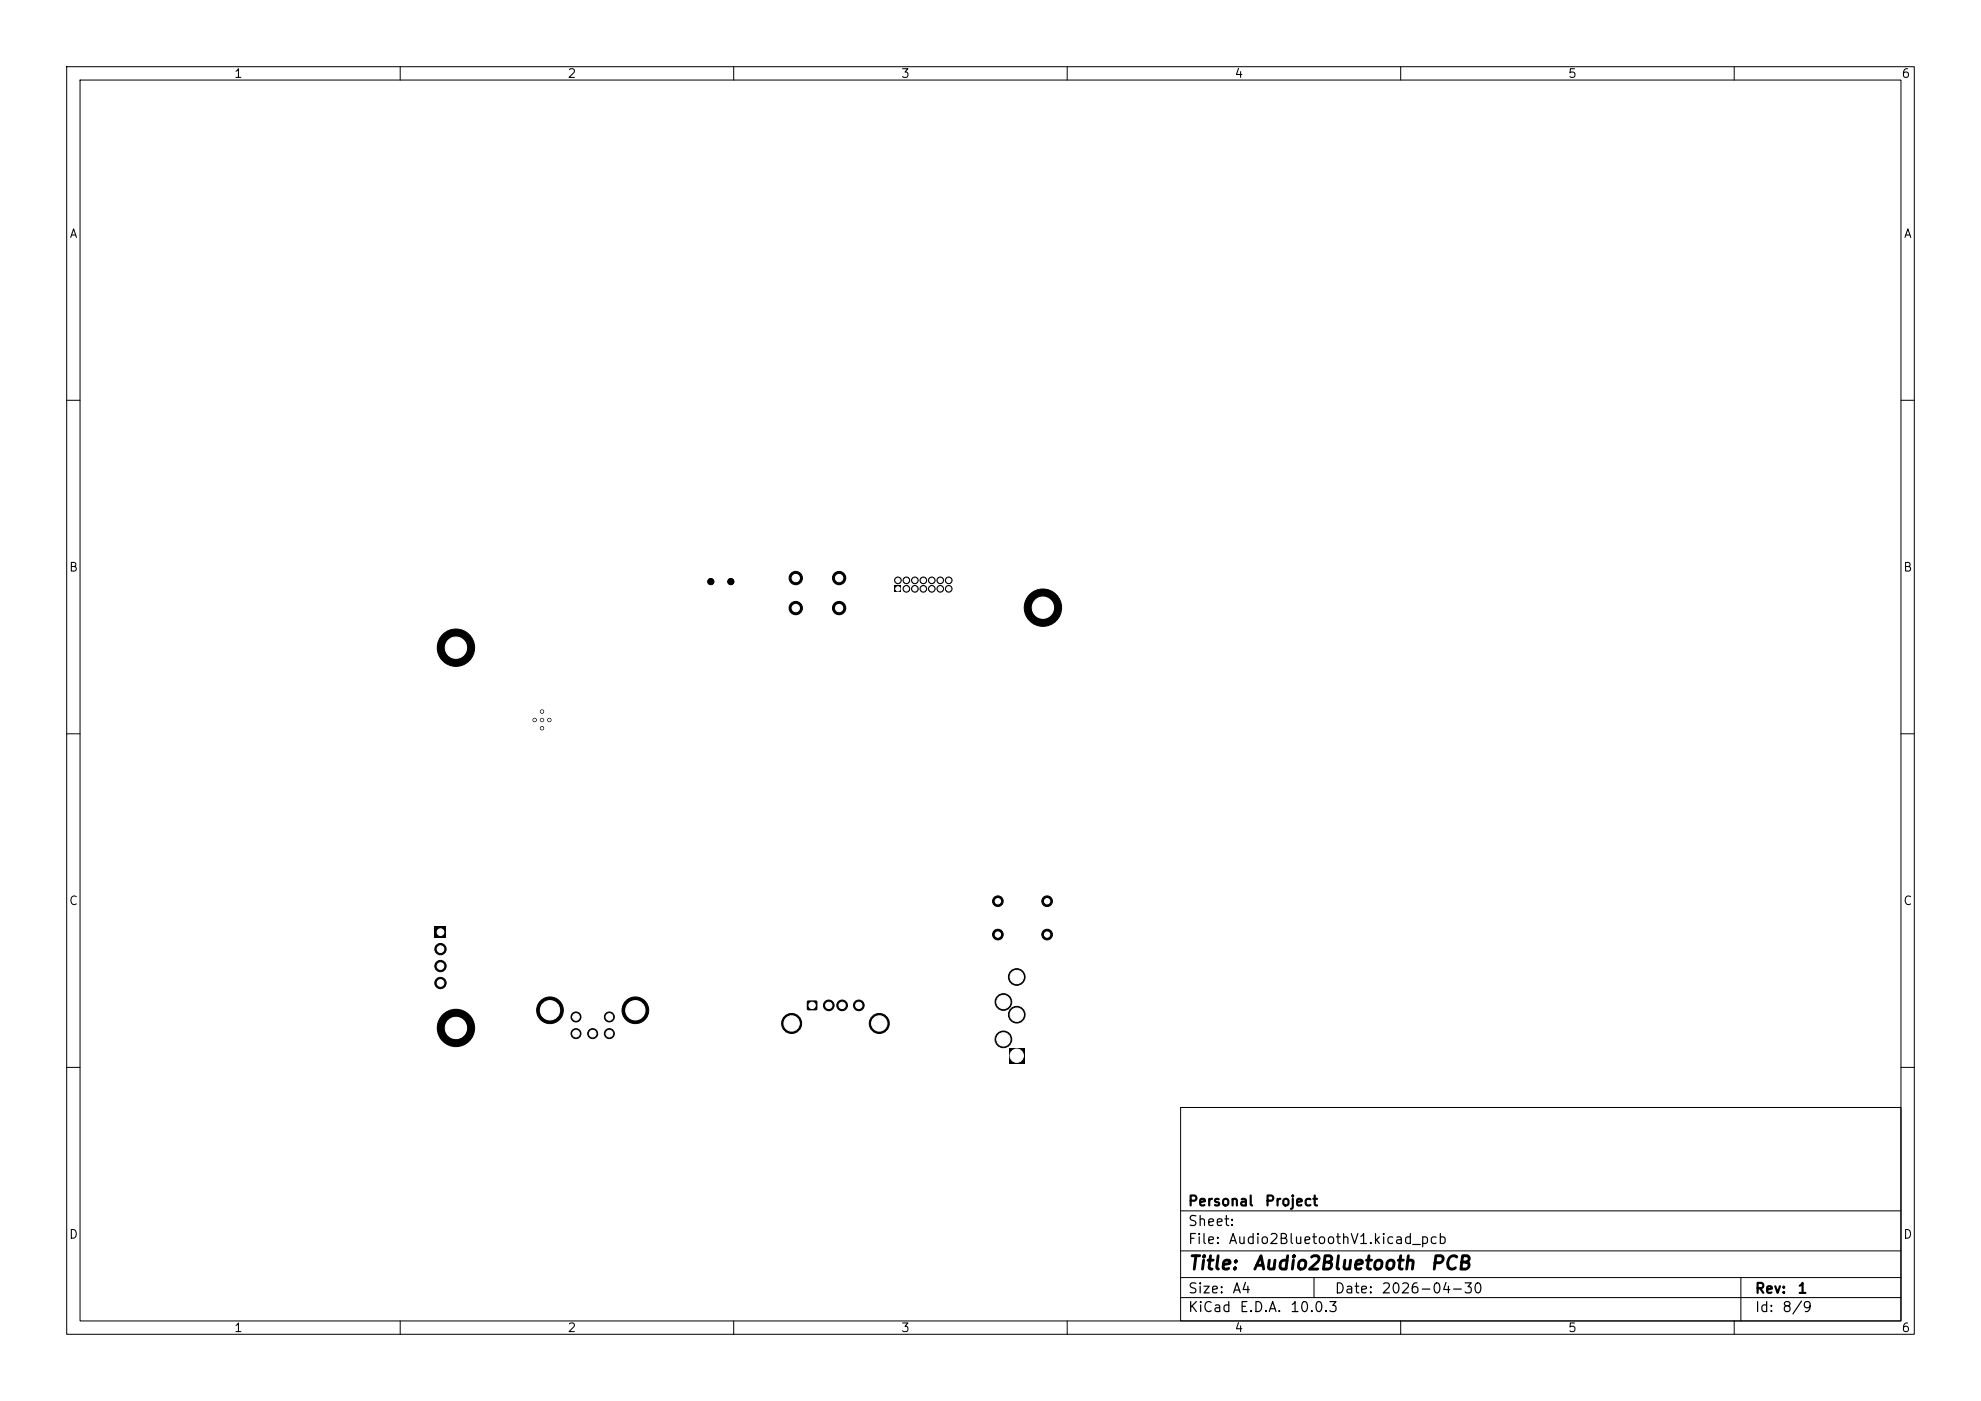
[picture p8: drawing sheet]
<svg xmlns="http://www.w3.org/2000/svg" width="297mm" height="210mm" viewBox="0 0 297 210" stroke-linecap="round" stroke-linejoin="round" font-family="sans-serif">
<defs><g id="words">
<g font-size="2">
<text x="178" y="190.8">Title:</text>
<text x="187.7" y="190.8">Audio2Bluetooth</text>
<text x="214.3" y="190.8">PCB</text>
</g>
<g font-size="1.5">
<text x="178" y="184.2">Sheet:</text>
<text x="178" y="181.2">Personal</text>
<text x="189.5" y="181.2">Project</text>
<text x="178" y="186.9">File:</text>
<text x="184.1" y="186.9">Audio2BluetoothV1.kicad_pcb</text>
<text x="178" y="197.1">KiCad</text>
<text x="178" y="194.3">Size:</text>
<text x="184.7" y="194.3">A4</text>
<text x="185.7" y="197.1">E.D.A.</text>
<text x="193.3" y="197.1">10.0.3</text>
<text x="200" y="194.3">Date:</text>
<text x="207" y="194.3">2026-04-30</text>
<text x="263" y="194.3">Rev:</text>
<text x="263" y="197.1">Id:</text>
<text x="267.1" y="197.1">8/9</text>
<text x="269.4" y="194.3">1</text>
</g>
<g font-size="1.3">
<text x="35" y="12">1</text>
<text x="85" y="12">2</text>
<text x="135" y="12">3</text>
<text x="185" y="12">4</text>
<text x="235" y="12">5</text>
<text x="285" y="12">6</text>
<text x="10.3" y="36">A</text>
<text x="285.4" y="36">A</text>
<text x="10.3" y="86">B</text>
<text x="285.3" y="86">B</text>
<text x="10.3" y="136">C</text>
<text x="285.3" y="136">C</text>
<text x="10.3" y="186">D</text>
<text x="285.3" y="186">D</text>
<text x="35" y="200">1</text>
<text x="85" y="200">2</text>
<text x="135" y="200">3</text>
<text x="185" y="200">4</text>
<text x="235" y="200">5</text>
<text x="285" y="200">6</text>
</g>
</g></defs>
<g fill="none" stroke="#000" stroke-width=".15">
<path d="M10 10h277v190h-277zM12 12h273v186h-273zM60 10v2M110 10v2M160 10v2M210 10v2M260 10v2M10 60h2M285 60h2M10 110h2M285 110h2M10 160h2"/>
<path d="M177 166h108v32h-108zM285 160h2M60 198v2M110 198v2M160 198v2M177 194.5h108M177 191.5h108M177 187.5h108M177 181.5h108M197 191.5v3M210 198v2M260 198v2"/>
<path d="M261 191.5v6.5"/>
</g>
<g fill="#000" stroke="#000" stroke-width=".15">
<circle cx="68.4" cy="97.1" r="2.8"/>
<circle cx="106.6" cy="87.2" r=".45"/>
<circle cx="109.6" cy="87.2" r=".45"/>
<circle cx="119.3" cy="86.6" r="1"/>
<circle cx="119.3" cy="91.1" r="1"/>
<circle cx="125.8" cy="86.6" r="1"/>
<circle cx="125.8" cy="91.1" r="1"/>
<circle cx="134.6" cy="87" r=".5"/>
<circle cx="135.9" cy="88.3" r=".5"/>
<circle cx="135.9" cy="87" r=".5"/>
<circle cx="137.2" cy="87" r=".5"/>
<circle cx="137.2" cy="88.3" r=".5"/>
<circle cx="138.4" cy="87" r=".5"/>
<circle cx="138.4" cy="88.3" r=".5"/>
<circle cx="139.7" cy="88.3" r=".5"/>
<circle cx="139.7" cy="87" r=".5"/>
<circle cx="141" cy="88.3" r=".5"/>
<circle cx="141" cy="87" r=".5"/>
<circle cx="142.2" cy="87" r=".5"/>
<circle cx="142.2" cy="88.3" r=".5"/>
<circle cx="156.4" cy="91.1" r="2.8"/>
<circle cx="80.2" cy="107.9" r=".25"/>
<circle cx="81.3" cy="109.2" r=".25"/>
<circle cx="81.3" cy="106.7" r=".25"/>
<circle cx="81.3" cy="107.9" r=".25"/>
<circle cx="82.4" cy="107.9" r=".25"/>
<circle cx="149.6" cy="135.1" r=".8"/>
<circle cx="157" cy="135.1" r=".8"/>
<circle cx="66" cy="142.3" r=".85"/>
<circle cx="66" cy="147.4" r=".85"/>
<circle cx="66" cy="144.8" r=".85"/>
<circle cx="68.4" cy="154.1" r="2.8"/>
<circle cx="82.5" cy="151.4" r="2"/>
<circle cx="86.4" cy="152.4" r=".75"/>
<circle cx="86.4" cy="154.9" r=".75"/>
<circle cx="88.9" cy="154.9" r=".75"/>
<circle cx="91.4" cy="152.4" r=".75"/>
<circle cx="91.4" cy="154.9" r=".75"/>
<circle cx="95.3" cy="151.4" r="2"/>
<circle cx="118.7" cy="153.4" r="1.5"/>
<circle cx="124.3" cy="150.7" r=".8"/>
<circle cx="126.3" cy="150.7" r=".8"/>
<circle cx="128.8" cy="150.7" r=".8"/>
<circle cx="131.8" cy="153.4" r="1.5"/>
<circle cx="149.6" cy="140.1" r=".8"/>
<circle cx="150.4" cy="155.8" r="1.25"/>
<circle cx="150.4" cy="150.2" r="1.25"/>
<circle cx="152.4" cy="146.4" r="1.25"/>
<circle cx="152.4" cy="152.1" r="1.25"/>
<circle cx="157" cy="140.1" r=".8"/>
</g>
<path d="M134.1 87.8h1v1h-1zM65.2 138.9h1.7v1.7h-1.7zM121 150h1.5v1.4h-1.5zM151.3 157.1h2.3v2.3h-2.3z" fill="#000"/>
<g fill="#fff" stroke="#fff" stroke-width=".15">
<circle cx="149.6" cy="135.1" r=".4"/>
<circle cx="149.6" cy="140.1" r=".4"/>
<circle cx="86.4" cy="154.9" r=".5"/>
<circle cx="91.4" cy="154.9" r=".5"/>
<circle cx="88.9" cy="154.9" r=".5"/>
<circle cx="86.4" cy="152.4" r=".5"/>
<circle cx="91.4" cy="152.4" r=".5"/>
<circle cx="95.3" cy="151.4" r="1.45"/>
<circle cx="82.5" cy="151.4" r="1.45"/>
<circle cx="156.4" cy="91.1" r="1.6"/>
<circle cx="152.4" cy="158.2" r="1"/>
<circle cx="150.4" cy="155.8" r="1"/>
<circle cx="152.4" cy="152.1" r="1"/>
<circle cx="150.4" cy="150.2" r="1"/>
<circle cx="152.4" cy="146.4" r="1"/>
<circle cx="68.4" cy="97.1" r="1.6"/>
<circle cx="157" cy="135.1" r=".4"/>
<circle cx="157" cy="140.1" r=".4"/>
<circle cx="121.8" cy="150.7" r=".47"/>
<circle cx="124.3" cy="150.7" r=".47"/>
<circle cx="126.3" cy="150.7" r=".47"/>
<circle cx="128.8" cy="150.7" r=".47"/>
<circle cx="118.7" cy="153.4" r="1.15"/>
<circle cx="131.8" cy="153.4" r="1.15"/>
<circle cx="119.3" cy="86.6" r=".55"/>
<circle cx="125.8" cy="86.6" r=".55"/>
<circle cx="119.3" cy="91.2" r=".55"/>
<circle cx="125.8" cy="91.2" r=".55"/>
<circle cx="68.4" cy="154.1" r="1.6"/>
<circle cx="66" cy="139.7" r=".5"/>
<circle cx="66" cy="142.3" r=".5"/>
<circle cx="66" cy="144.8" r=".5"/>
<circle cx="66" cy="147.4" r=".5"/>
<circle cx="81.3" cy="106.7" r=".15"/>
<circle cx="82.4" cy="107.9" r=".15"/>
<circle cx="81.3" cy="107.9" r=".15"/>
<circle cx="80.2" cy="107.9" r=".15"/>
<circle cx="81.3" cy="109.2" r=".15"/>
<circle cx="134.6" cy="88.3" r=".33"/>
<circle cx="134.6" cy="87" r=".33"/>
<circle cx="135.9" cy="88.3" r=".33"/>
<circle cx="135.9" cy="87" r=".33"/>
<circle cx="137.2" cy="88.3" r=".33"/>
<circle cx="137.2" cy="87" r=".33"/>
<circle cx="138.4" cy="88.3" r=".33"/>
<circle cx="138.4" cy="87" r=".33"/>
<circle cx="139.7" cy="88.3" r=".33"/>
<circle cx="139.7" cy="87" r=".33"/>
<circle cx="141" cy="88.3" r=".33"/>
<circle cx="141" cy="87" r=".33"/>
<circle cx="142.2" cy="88.3" r=".33"/>
<circle cx="142.2" cy="87" r=".33"/>
</g>
<use href="#words"/>
</svg>
